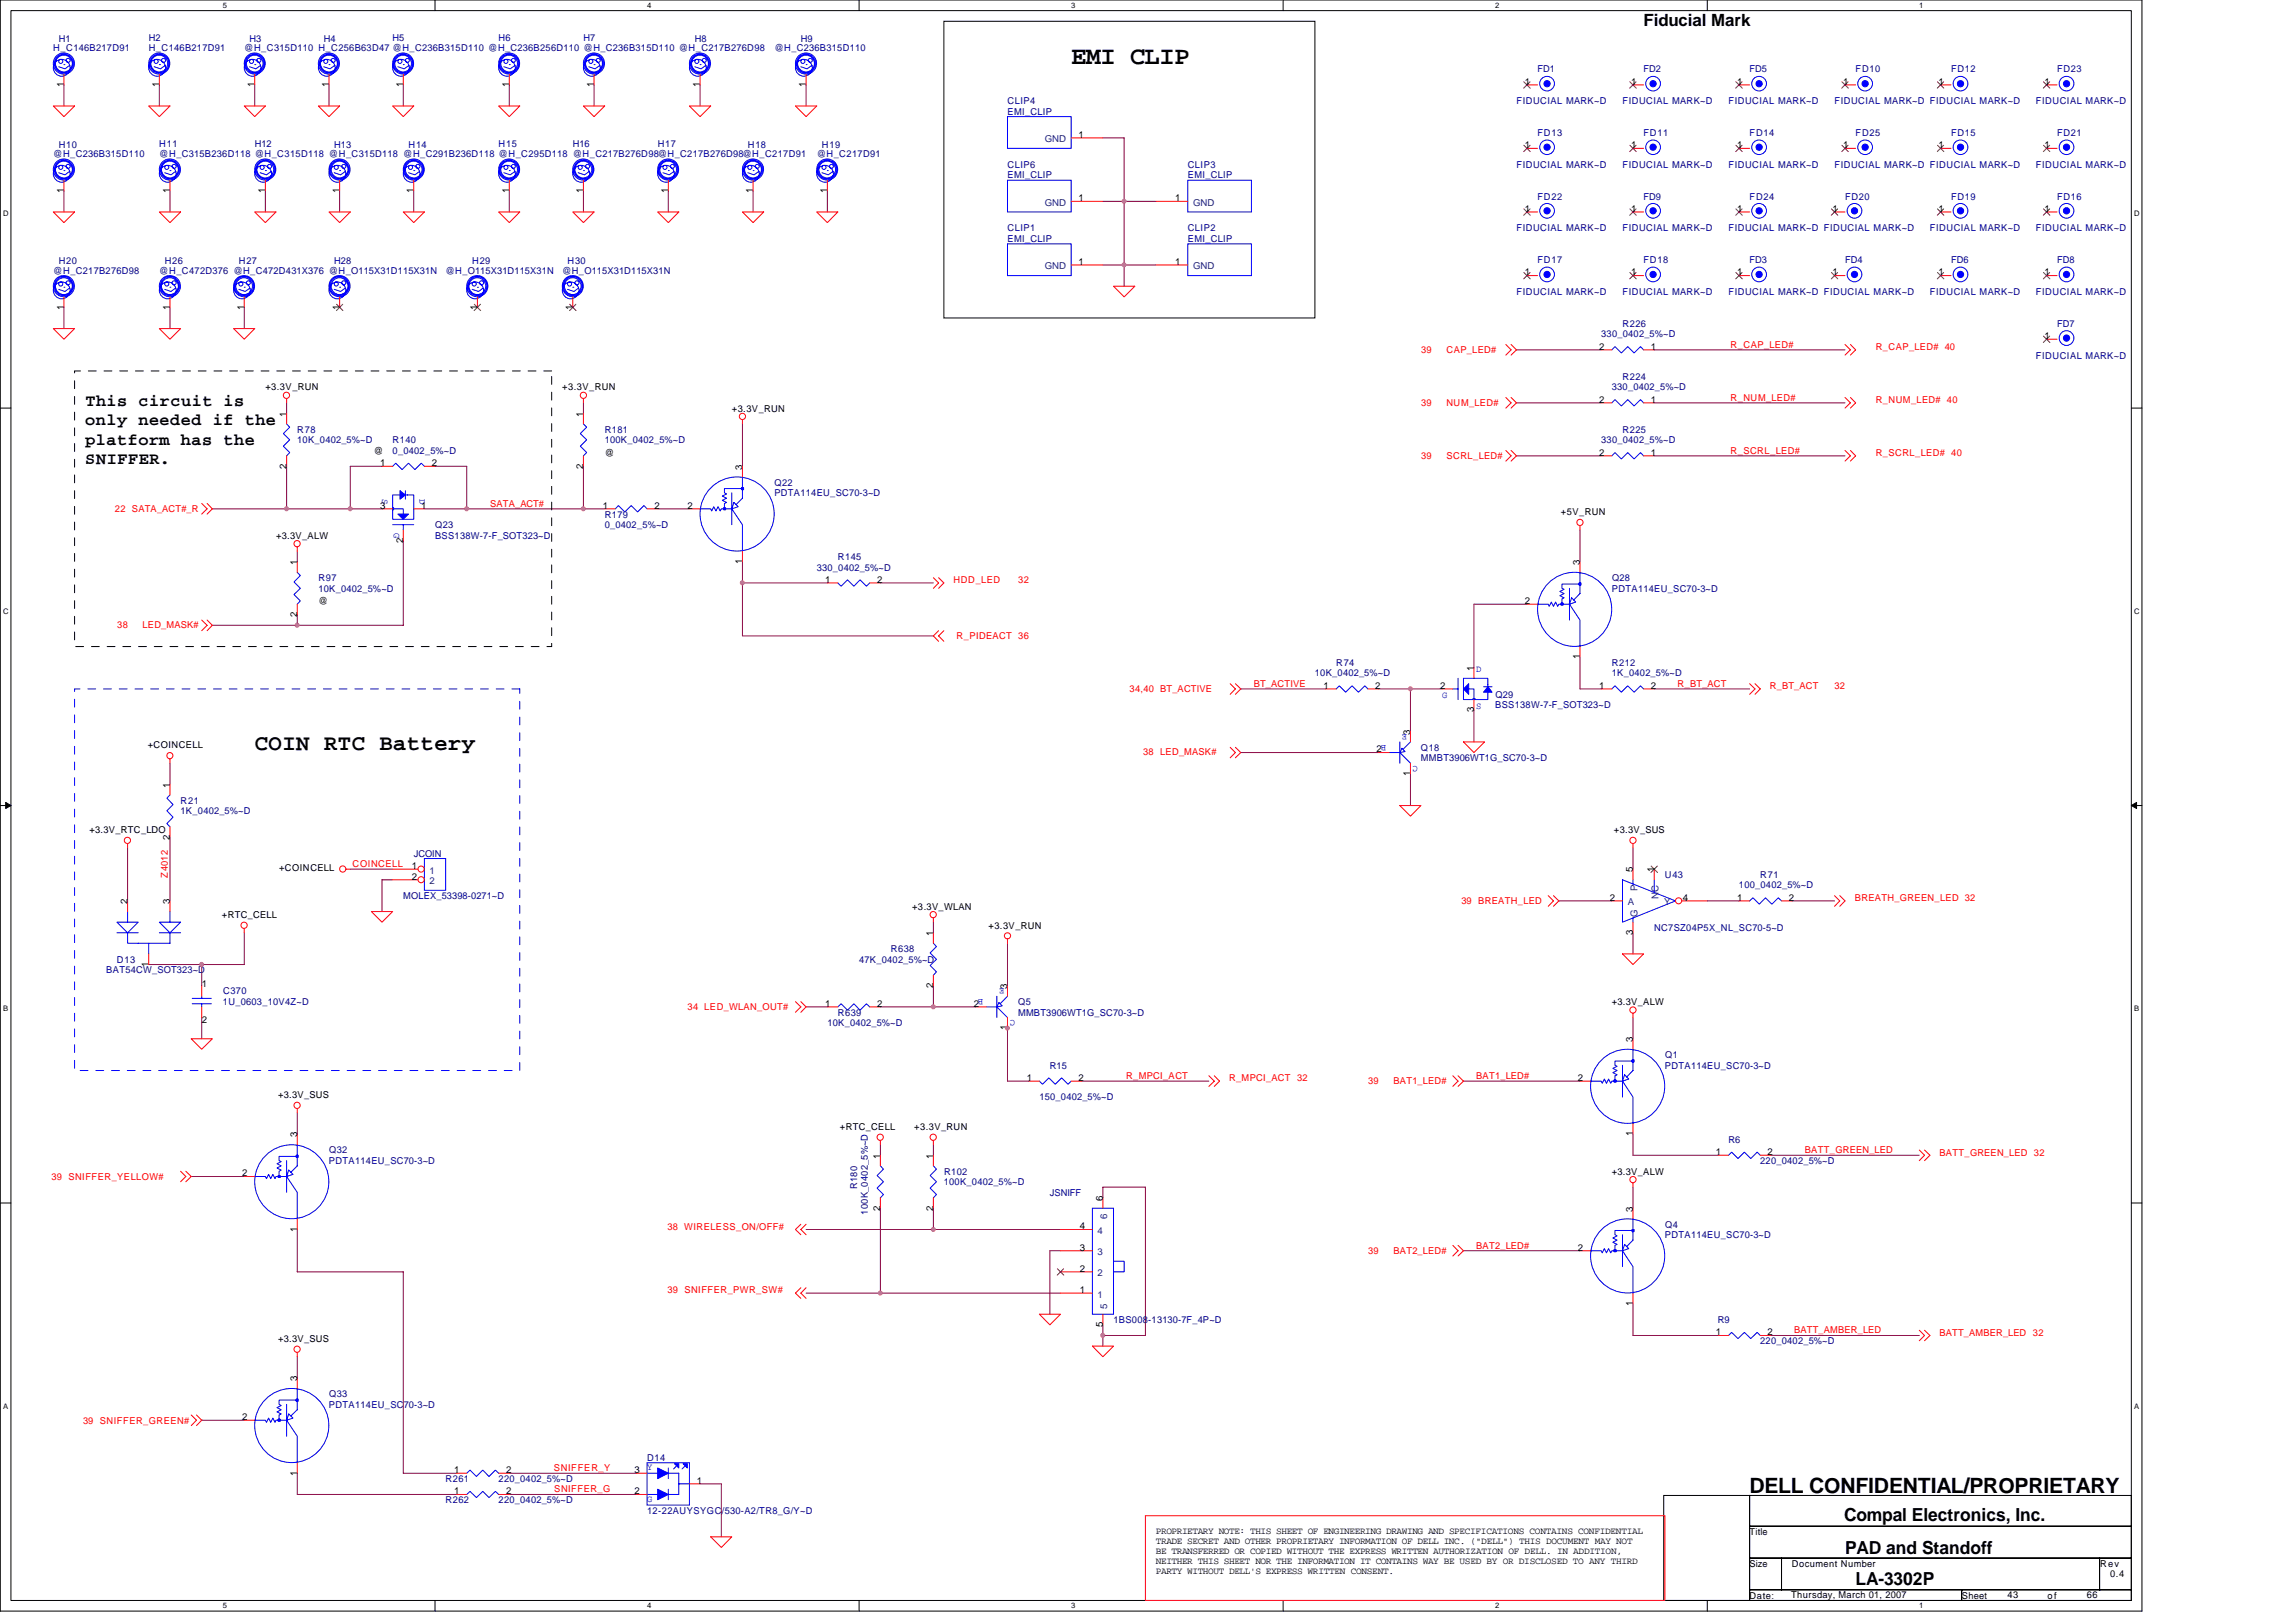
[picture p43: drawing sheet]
<svg xmlns="http://www.w3.org/2000/svg" width="297mm" height="210mm" viewBox="0 0 297 210" stroke-linecap="round" stroke-linejoin="round" font-family="sans-serif">
<defs><g id="words">
<text font-size="3.3" x="138.6" y="8.2">EMI CLIP</text>
<text font-size="2.9" x="33" y="97">COIN RTC Battery</text>
<text font-size="2.7" x="226.4" y="193.2">DELL CONFIDENTIAL/PROPRIETARY</text>
<g font-size="2.3">
<text x="238.6" y="196.8">Compal Electronics, Inc.</text>
<text x="238.7" y="201">PAD and Standoff</text>
<text x="240.1" y="205.2">LA-3302P</text>
</g>
<g font-size="2.2">
<text x="212.6" y="3.4">Fiducial Mark</text>
<text x="11" y="52.6">This circuit is</text>
<text x="11" y="55.1">only needed if the</text>
<text x="11" y="57.5">platform has the</text>
<text x="11" y="60">SNIFFER.</text>
</g>
<g font-size="1.2" fill="#000080">
<text x="7.6" y="5.4">H1</text>
<text x="19.2" y="5.2">H2</text>
<text x="32.3" y="5.4">H3</text>
<text x="41.9" y="5.4">H4</text>
<text x="50.8" y="5.2">H5</text>
<text x="64.5" y="5.2">H6</text>
<text x="75.5" y="5.2">H7</text>
<text x="89.9" y="5.4">H8</text>
<text x="103.6" y="5.4">H9</text>
<text x="6.9" y="6.6">H_C146B217D91</text>
<text x="19.2" y="6.6">H_C146B217D91</text>
<text x="31.6" y="6.6">@H_C315D110 H_C256B63D47 @H_C236B315D110 @H_C236B256D110 @H_C236B315D110 @H_C217B276D98</text>
<text x="100.2" y="6.6">@H_C236B315D110</text>
<text x="198.9" y="9.4">FD1</text>
<text x="212.6" y="9.4">FD2</text>
<text x="226.4" y="9.4">FD5</text>
<text x="240.1" y="9.4">FD10</text>
<text x="252.4" y="9.4">FD12</text>
<text x="266.1" y="9.4">FD23</text>
<text x="130.4" y="13.5">CLIP4</text>
<text x="130.4" y="14.8">EMI_CLIP</text>
<text x="196.2" y="13.5">FIDUCIAL MARK~D</text>
<text x="198.9" y="17.6">FD13</text>
<text x="209.9" y="13.5">FIDUCIAL MARK~D</text>
<text x="212.6" y="17.6">FD11</text>
<text x="223.6" y="13.5">FIDUCIAL MARK~D</text>
<text x="226.4" y="17.6">FD14</text>
<text x="237.3" y="13.5">FIDUCIAL MARK~D FIDUCIAL MARK~D</text>
<text x="240.1" y="17.6">FD25</text>
<text x="252.4" y="17.6">FD15</text>
<text x="263.4" y="13.5">FIDUCIAL MARK~D</text>
<text x="266.1" y="17.6">FD21</text>
<text x="6.9" y="20.3">@H_C236B315D110</text>
<text x="7.6" y="19.1">H10</text>
<text x="20.6" y="19">H11</text>
<text x="20.6" y="20.3">@H_C315B236D118 @H_C315D118 @H_C315D118 @H_C291B236D118 @H_C295D118 @H_C217B276D98@H_C217B276D98@H_C217D91</text>
<text x="33" y="19">H12</text>
<text x="43.2" y="19.1">H13</text>
<text x="52.8" y="19.1">H14</text>
<text x="64.5" y="19">H15</text>
<text x="74.1" y="19">H16</text>
<text x="85.1" y="19">H17</text>
<text x="96.7" y="19.1">H18</text>
<text x="105.7" y="20.3">@H_C217D91</text>
<text x="106.3" y="19.1">H19</text>
<text x="130.4" y="21.7">CLIP6</text>
<text x="130.4" y="23.1">EMI_CLIP</text>
<text x="153.7" y="21.7">CLIP3</text>
<text x="153.7" y="23.1">EMI_CLIP</text>
<text x="196.2" y="21.7">FIDUCIAL MARK~D</text>
<text x="209.9" y="21.7">FIDUCIAL MARK~D</text>
<text x="223.6" y="21.7">FIDUCIAL MARK~D</text>
<text x="237.3" y="21.7">FIDUCIAL MARK~D FIDUCIAL MARK~D</text>
<text x="263.4" y="21.7">FIDUCIAL MARK~D</text>
<text x="130.4" y="29.9">CLIP1</text>
<text x="153.7" y="29.9">CLIP2</text>
<text x="196.2" y="29.9">FIDUCIAL MARK~D</text>
<text x="198.9" y="25.8">FD22</text>
<text x="209.9" y="29.9">FIDUCIAL MARK~D</text>
<text x="212.6" y="25.8">FD9</text>
<text x="223.6" y="29.9">FIDUCIAL MARK~D FIDUCIAL MARK~D</text>
<text x="226.4" y="25.8">FD24</text>
<text x="238.7" y="25.8">FD20</text>
<text x="249.7" y="29.9">FIDUCIAL MARK~D</text>
<text x="252.4" y="25.8">FD19</text>
<text x="263.4" y="29.9">FIDUCIAL MARK~D</text>
<text x="266.1" y="25.8">FD16</text>
<text x="6.9" y="35.4">@H_C217B276D98</text>
<text x="7.6" y="34.2">H20</text>
<text x="20.6" y="35.4">@H_C472D376 @H_C472D431X376 @H_O115X31D115X31N</text>
<text x="21.3" y="34.2">H26</text>
<text x="30.9" y="34.2">H27</text>
<text x="43.2" y="34.2">H28</text>
<text x="57.7" y="35.4">@H_O115X31D115X31N</text>
<text x="61.1" y="34.2">H29</text>
<text x="72.7" y="35.4">@H_O115X31D115X31N</text>
<text x="73.4" y="34.2">H30</text>
<text x="130.4" y="31.3">EMI_CLIP</text>
<text x="153.7" y="31.3">EMI_CLIP</text>
<text x="198.9" y="34">FD17</text>
<text x="212.6" y="34">FD18</text>
<text x="226.4" y="34">FD3</text>
<text x="238.7" y="34">FD4</text>
<text x="252.4" y="34">FD6</text>
<text x="266.1" y="34">FD8</text>
<text x="196.2" y="38.2">FIDUCIAL MARK~D</text>
<text x="209.9" y="38.2">FIDUCIAL MARK~D</text>
<text x="223.6" y="38.2">FIDUCIAL MARK~D FIDUCIAL MARK~D</text>
<text x="249.7" y="38.2">FIDUCIAL MARK~D</text>
<text x="263.4" y="38.2">FIDUCIAL MARK~D</text>
<text x="207.2" y="43.6">330_0402_5%~D</text>
<text x="209.9" y="42.3">R226</text>
<text x="263.4" y="46.4">FIDUCIAL MARK~D</text>
<text x="266.1" y="42.3">FD7</text>
<text x="208.5" y="50.5">330_0402_5%~D</text>
<text x="209.9" y="49.1">R224</text>
<text x="38.5" y="56">R78</text>
<text x="38.5" y="57.4">10K_0402_5%~D</text>
<text x="50.8" y="57.4">R140</text>
<text x="50.8" y="58.7">0_0402_5%~D</text>
<text x="78.2" y="56">R181</text>
<text x="78.2" y="57.4">100K_0402_5%~D</text>
<text x="207.2" y="57.4">330_0402_5%~D</text>
<text x="209.9" y="56">R225</text>
<text x="100.2" y="64.2">PDTA114EU_SC70-3~D</text>
<text x="100.2" y="62.8">Q22</text>
<text x="56.3" y="69.7">BSS138W-7-F_SOT323~D</text>
<text x="56.3" y="68.3">Q23</text>
<text x="78.2" y="67">R179</text>
<text x="78.2" y="68.3">0_0402_5%~D</text>
<text x="41.2" y="75.2">R97</text>
<text x="41.2" y="76.6">10K_0402_5%~D</text>
<text x="105.7" y="73.8">330_0402_5%~D</text>
<text x="108.4" y="72.5">R145</text>
<text x="208.5" y="76.6">PDTA114EU_SC70-3~D</text>
<text x="208.6" y="75.2">Q28</text>
<text x="170.1" y="87.5">10K_0402_5%~D</text>
<text x="172.9" y="86.2">R74</text>
<text x="208.5" y="86.2">R212</text>
<text x="208.5" y="87.5">1K_0402_5%~D</text>
<text x="193.4" y="91.7">BSS138W-7-F_SOT323~D</text>
<text x="193.5" y="90.3">Q29</text>
<text x="183.8" y="97.1">Q18</text>
<text x="183.8" y="98.5">MMBT3906WT1G_SC70-3~D</text>
<text x="23.4" y="104">R21</text>
<text x="23.4" y="105.4">1K_0402_5%~D</text>
<text x="53.5" y="110.8">JCOIN</text>
<text x="215.4" y="113.6">U43</text>
<text x="227.7" y="113.6">R71</text>
<text x="52.2" y="116.3">MOLEX_53398-0271~D</text>
<text x="225" y="115">100_0402_5%~D</text>
<text x="13.8" y="125.9">BAT54CW_SOT323~D</text>
<text x="15.1" y="124.6">D13</text>
<text x="111.1" y="124.6">47K_0402_5%~D</text>
<text x="115.3" y="123.2">R638</text>
<text x="214" y="120.5">NC7SZ04P5X_NL_SC70-5~D</text>
<text x="28.8" y="130">1U_0603_10V4Z~D</text>
<text x="28.9" y="128.7">C370</text>
<text x="108.4" y="131.4">R639</text>
<text x="131.7" y="131.4">MMBT3906WT1G_SC70-3~D</text>
<text x="131.7" y="130">Q5</text>
<text x="107" y="132.8">10K_0402_5%~D</text>
<text x="215.4" y="136.9">Q1</text>
<text x="134.5" y="142.4">150_0402_5%~D</text>
<text x="135.8" y="138.3">R15</text>
<text x="215.4" y="138.3">PDTA114EU_SC70-3~D</text>
<text x="42.6" y="149.3">Q32</text>
<text x="223.6" y="147.9">R6</text>
<text x="42.6" y="150.6">PDTA114EU_SC70-3~D</text>
<text x="110.9" y="153.9" transform="rotate(-90 110.9 153.9)">R180</text>
<text x="122.1" y="153.4">100K_0402_5%~D</text>
<text x="122.1" y="152">R102</text>
<text x="135.8" y="154.7">JSNIFF</text>
<text x="227.7" y="150.6">220_0402_5%~D</text>
<text x="112.3" y="157.2" transform="rotate(-90 112.3 157.2)">100K_0402_5%~D</text>
<text x="215.4" y="160.2">PDTA114EU_SC70-3~D</text>
<text x="215.4" y="158.9">Q4</text>
<text x="144.1" y="171.2">1BS008-13130-7F_4P~D</text>
<text x="222.2" y="171.2">R9</text>
<text x="227.7" y="173.9">220_0402_5%~D</text>
<text x="42.6" y="182.2">PDTA114EU_SC70-3~D</text>
<text x="42.6" y="180.8">Q33</text>
<text x="57.7" y="191.8">R261</text>
<text x="64.5" y="191.8">220_0402_5%~D</text>
<text x="83.7" y="189">D14</text>
<text x="57.7" y="194.5">R262</text>
<text x="64.5" y="194.5">220_0402_5%~D</text>
<text x="83.7" y="195.9">12-22AUYSYGC/530-A2/TR8_G/Y~D</text>
</g>
<g font-size="1.2">
<text x="8.3" y="11.3" transform="rotate(-90 8.3 11.3)">1</text>
<text x="20.6" y="11.3" transform="rotate(-90 20.6 11.3)">1</text>
<text x="32.9" y="11.3" transform="rotate(-90 32.9 11.3)">1</text>
<text x="42.5" y="11.3" transform="rotate(-90 42.5 11.3)">1</text>
<text x="52.2" y="11.3" transform="rotate(-90 52.2 11.3)">1</text>
<text x="65.9" y="11.3" transform="rotate(-90 65.9 11.3)">1</text>
<text x="76.8" y="11.3" transform="rotate(-90 76.8 11.3)">1</text>
<text x="90.5" y="11.3" transform="rotate(-90 90.5 11.3)">1</text>
<text x="104.3" y="11.3" transform="rotate(-90 104.3 11.3)">1</text>
<text x="197.3" y="11">1</text>
<text x="211" y="11">1</text>
<text x="224.7" y="11">1</text>
<text x="238.4" y="11">1</text>
<text x="250.8" y="11">1</text>
<text x="264.5" y="11">1</text>
<text x="139.5" y="17.8">1</text>
<text x="197.3" y="19.2">1</text>
<text x="211" y="19.2">1</text>
<text x="224.7" y="19.2">1</text>
<text x="238.4" y="19.2">1</text>
<text x="250.8" y="19.2">1</text>
<text x="264.5" y="19.2">1</text>
<text x="8.3" y="25" transform="rotate(-90 8.3 25)">1</text>
<text x="22" y="25" transform="rotate(-90 22 25)">1</text>
<text x="34.3" y="25" transform="rotate(-90 34.3 25)">1</text>
<text x="43.9" y="25" transform="rotate(-90 43.9 25)">1</text>
<text x="53.5" y="25" transform="rotate(-90 53.5 25)">1</text>
<text x="65.9" y="25" transform="rotate(-90 65.9 25)">1</text>
<text x="75.5" y="25" transform="rotate(-90 75.5 25)">1</text>
<text x="86.4" y="25" transform="rotate(-90 86.4 25)">1</text>
<text x="97.4" y="25" transform="rotate(-90 97.4 25)">1</text>
<text x="107" y="25" transform="rotate(-90 107 25)">1</text>
<text x="139.5" y="26">1</text>
<text x="152" y="26">1</text>
<text x="197.3" y="27.4">1</text>
<text x="211" y="27.4">1</text>
<text x="224.7" y="27.4">1</text>
<text x="237.1" y="27.4">1</text>
<text x="250.8" y="27.4">1</text>
<text x="264.5" y="27.4">1</text>
<text x="139.5" y="34.3">1</text>
<text x="152" y="34.3">1</text>
<text x="197.3" y="35.6">1</text>
<text x="211" y="35.6">1</text>
<text x="224.7" y="35.6">1</text>
<text x="237.1" y="35.6">1</text>
<text x="250.8" y="35.6">1</text>
<text x="264.5" y="35.6">1</text>
<text x="8.3" y="40.1" transform="rotate(-90 8.3 40.1)">1</text>
<text x="22" y="40.1" transform="rotate(-90 22 40.1)">1</text>
<text x="31.6" y="40.1" transform="rotate(-90 31.6 40.1)">1</text>
<text x="43.9" y="40.1" transform="rotate(-90 43.9 40.1)">1</text>
<text x="61.7" y="40.1" transform="rotate(-90 61.7 40.1)">1</text>
<text x="74.1" y="40.1" transform="rotate(-90 74.1 40.1)">1</text>
<text x="206.9" y="45.3">2</text>
<text x="213.6" y="45.3">1</text>
<text x="264.5" y="43.9">1</text>
<text x="34.3" y="50.5">+3.3V_RUN</text>
<text x="37.1" y="53.9" transform="rotate(-90 37.1 53.9)">1</text>
<text x="72.7" y="50.5">+3.3V_RUN</text>
<text x="75.5" y="53.9" transform="rotate(-90 75.5 53.9)">1</text>
<text x="94.7" y="53.3">+3.3V_RUN</text>
<text x="206.9" y="52.1">2</text>
<text x="213.6" y="52.1">1</text>
<text x="48.4" y="58.7">@</text>
<text x="78.2" y="59">@</text>
<text x="206.9" y="59">2</text>
<text x="213.6" y="59">1</text>
<text x="37.1" y="60.6" transform="rotate(-90 37.1 60.6)">2</text>
<text x="49.2" y="60.3">1</text>
<text x="49.2" y="65.8">3</text>
<text x="54.5" y="65.8">1</text>
<text x="55.9" y="60.3">2</text>
<text x="75.5" y="60.6" transform="rotate(-90 75.5 60.6)">2</text>
<text x="78" y="65.8">1</text>
<text x="84.7" y="65.8">2</text>
<text x="88.9" y="65.8">2</text>
<text x="96" y="60.8" transform="rotate(-90 96 60.8)">3</text>
<text x="35.7" y="69.7">+3.3V_ALW</text>
<text x="52.2" y="70.2" transform="rotate(-90 52.2 70.2)">2</text>
<text x="201.9" y="66.7">+5V_RUN</text>
<text x="38.4" y="73.1" transform="rotate(-90 38.4 73.1)">1</text>
<text x="96" y="73" transform="rotate(-90 96 73)">1</text>
<text x="106.8" y="75.4">1</text>
<text x="113.5" y="75.4">2</text>
<text x="204.4" y="73.1" transform="rotate(-90 204.4 73.1)">3</text>
<text x="38.4" y="79.8" transform="rotate(-90 38.4 79.8)">2</text>
<text x="41.2" y="78.2">@</text>
<text x="197.3" y="78.2">2</text>
<text x="171.2" y="89.1">1</text>
<text x="177.9" y="89.1">2</text>
<text x="186.3" y="89.1">2</text>
<text x="190.7" y="86.8" transform="rotate(-90 190.7 86.8)">1</text>
<text x="204.4" y="85.3" transform="rotate(-90 204.4 85.3)">1</text>
<text x="206.9" y="89.1">1</text>
<text x="213.6" y="89.1">2</text>
<text x="182.5" y="95.1" transform="rotate(-90 182.5 95.1)">3</text>
<text x="190.7" y="92.2" transform="rotate(-90 190.7 92.2)">3</text>
<text x="19.1" y="96.9">+COINCELL</text>
<text x="22" y="101.9" transform="rotate(-90 22 101.9)">1</text>
<text x="178.1" y="97.4">2</text>
<text x="182.5" y="100.4" transform="rotate(-90 182.5 100.4)">1</text>
<text x="11.6" y="107.8">+3.3V_RTC_LDO</text>
<text x="208.8" y="107.8">+3.3V_SUS</text>
<text x="22" y="108.6" transform="rotate(-90 22 108.6)">2</text>
<text x="36.1" y="112.8">+COINCELL</text>
<text x="53.3" y="112.5">1</text>
<text x="53.3" y="113.8">2</text>
<text x="211.2" y="112.9" transform="rotate(-90 211.2 112.9)">5</text>
<text x="214" y="112.9" transform="rotate(-90 214 112.9)">1</text>
<text x="16.5" y="117" transform="rotate(-90 16.5 117)">2</text>
<text x="22" y="117" transform="rotate(-90 22 117)">3</text>
<text x="28.7" y="118.8">+RTC_CELL</text>
<text x="118" y="117.7">+3.3V_WLAN</text>
<text x="208.3" y="116.6">2</text>
<text x="217.7" y="116.6">4</text>
<text x="224.7" y="116.6">1</text>
<text x="231.4" y="116.6">2</text>
<text x="19.2" y="125.1" transform="rotate(-90 19.2 125.1)">1</text>
<text x="120.7" y="121.1" transform="rotate(-90 120.7 121.1)">1</text>
<text x="127.9" y="120.2">+3.3V_RUN</text>
<text x="211.2" y="121" transform="rotate(-90 211.2 121)">3</text>
<text x="26.1" y="127.7">1</text>
<text x="106.8" y="130.3">1</text>
<text x="113.5" y="130.3">2</text>
<text x="120.7" y="127.8" transform="rotate(-90 120.7 127.8)">2</text>
<text x="126" y="130.3">2</text>
<text x="130.3" y="128" transform="rotate(-90 130.3 128)">3</text>
<text x="208.5" y="130">+3.3V_ALW</text>
<text x="26.1" y="132.4">2</text>
<text x="130.3" y="133.3" transform="rotate(-90 130.3 133.3)">1</text>
<text x="211.2" y="134.8" transform="rotate(-90 211.2 134.8)">3</text>
<text x="36" y="142.1">+3.3V_SUS</text>
<text x="132.8" y="139.9">1</text>
<text x="139.5" y="139.9">2</text>
<text x="204.1" y="139.9">2</text>
<text x="38.4" y="147.2" transform="rotate(-90 38.4 147.2)">3</text>
<text x="108.7" y="146.2">+RTC_CELL</text>
<text x="113.9" y="149.9" transform="rotate(-90 113.9 149.9)">1</text>
<text x="118.3" y="146.2">+3.3V_RUN</text>
<text x="120.7" y="149.9" transform="rotate(-90 120.7 149.9)">1</text>
<text x="211.2" y="147" transform="rotate(-90 211.2 147)">1</text>
<text x="222" y="149.5">1</text>
<text x="228.7" y="149.5">2</text>
<text x="31.3" y="152.2">2</text>
<text x="142.7" y="155.4" transform="rotate(-90 142.7 155.4)">6</text>
<text x="208.5" y="152">+3.3V_ALW</text>
<text x="38.4" y="159.4" transform="rotate(-90 38.4 159.4)">1</text>
<text x="113.9" y="156.7" transform="rotate(-90 113.9 156.7)">2</text>
<text x="120.7" y="156.7" transform="rotate(-90 120.7 156.7)">2</text>
<text x="139.7" y="161.8">3</text>
<text x="139.7" y="159.1">4</text>
<text x="204.1" y="161.8">2</text>
<text x="211.2" y="156.8" transform="rotate(-90 211.2 156.8)">3</text>
<text x="139.7" y="167.3">1</text>
<text x="139.7" y="164.6">2</text>
<text x="36" y="173.7">+3.3V_SUS</text>
<text x="142.7" y="171.7" transform="rotate(-90 142.7 171.7)">5</text>
<text x="211.2" y="169" transform="rotate(-90 211.2 169)">1</text>
<text x="222" y="172.8">1</text>
<text x="228.7" y="172.8">2</text>
<text x="38.4" y="178.7" transform="rotate(-90 38.4 178.7)">3</text>
<text x="31.3" y="183.8">2</text>
<text x="38.4" y="190.9" transform="rotate(-90 38.4 190.9)">1</text>
<text x="58.8" y="190.6">1</text>
<text x="65.5" y="190.6">2</text>
<text x="82.1" y="190.6">3</text>
<text x="58.8" y="193.4">1</text>
<text x="65.5" y="193.4">2</text>
<text x="82.1" y="193.4">2</text>
<text x="90.1" y="192">1</text>
<text x="149.5" y="198.5">PROPRIETARY NOTE: THIS SHEET OF ENGINEERING DRAWING AND SPECIFICATIONS CONTAINS CONFIDENTIAL</text>
<text x="149.5" y="199.8">TRADE SECRET AND OTHER PROPRIETARY INFORMATION OF DELL INC. (&quot;DELL&quot;) THIS DOCUMENT MAY NOT</text>
<text x="149.5" y="201.1">BE TRANSFERRED OR COPIED WITHOUT THE EXPRESS WRITTEN AUTHORIZATION OF DELL. IN ADDITION,</text>
<text x="149.5" y="202.4">NEITHER THIS SHEET NOR THE INFORMATION IT CONTAINS WAY BE USED BY OR DISCLOSED TO ANY THIRD</text>
<text x="149.5" y="203.7">PARTY WITHOUT DELL'S EXPRESS WRITTEN CONSENT.</text>
<text x="226.4" y="198.6">Title</text>
<text x="226.4" y="202.8">Size</text>
<text x="231.8" y="202.8">Document Number</text>
<text x="271.7" y="202.8">Rev</text>
<text x="226.4" y="206.9">Date:</text>
<text x="231.7" y="206.7">Thursday, March 01, 2007</text>
<text x="253.8" y="206.9">Sheet</text>
<text x="259.7" y="206.7">43</text>
<text x="264.9" y="206.9">o f</text>
<text x="270" y="206.7">66</text>
<text x="273" y="204.1">0.4</text>
</g>
<g font-size="1.2" fill="#004080">
<text x="135.2" y="18.4">GND</text>
<text x="135.2" y="26.6">GND</text>
<text x="154.3" y="26.6">GND</text>
<text x="135.2" y="34.9">GND</text>
<text x="154.3" y="34.9">GND</text>
<text x="55.6" y="113.1">1</text>
<text x="55.6" y="114.4">2</text>
<text x="210.6" y="117.2">A</text>
<text x="211.8" y="118.7" transform="rotate(-90 211.8 118.7)">G</text>
<text x="211.8" y="115.4" transform="rotate(-90 211.8 115.4)">P</text>
<text x="214.6" y="116.4" transform="rotate(-90 214.6 116.4)">NC</text>
<text x="215.3" y="117.2">Y</text>
<text x="142" y="159.7">4</text>
<text x="143.3" y="157.7" transform="rotate(-90 143.3 157.7)">6</text>
<text x="142" y="167.9">1</text>
<text x="142" y="165.2">2</text>
<text x="142" y="162.4">3</text>
<text x="143.3" y="169.4" transform="rotate(-90 143.3 169.4)">5</text>
</g>
<g font-size="1.2" fill="#f00">
<text x="183.9" y="45.7">39</text>
<text x="187.1" y="45.7">CAP_LED#</text>
<text x="223.9" y="45">R_CAP_LED#</text>
<text x="242.7" y="45.3">R_CAP_LED# 40</text>
<text x="183.9" y="52.6">39</text>
<text x="187.1" y="52.6">NUM_LED#</text>
<text x="223.9" y="51.9">R_NUM_LED#</text>
<text x="242.7" y="52.2">R_NUM_LED# 40</text>
<text x="183.9" y="59.4">39</text>
<text x="187.1" y="59.4">SCRL_LED#</text>
<text x="223.9" y="58.7">R_SCRL_LED#</text>
<text x="242.7" y="59">R_SCRL_LED# 40</text>
<text x="63.4" y="65.6">SATA_ACT#</text>
<text x="14.9" y="66.3">22 SATA_ACT#_R</text>
<text x="123.4" y="75.5">HDD_LED</text>
<text x="131.7" y="75.5">32</text>
<text x="15.2" y="81.2">38</text>
<text x="18.4" y="81.2">LED_MASK#</text>
<text x="123.8" y="82.7">R_PIDEACT 36</text>
<text x="146.1" y="89.6">34,40 BT_ACTIVE</text>
<text x="162.2" y="88.9">BT_ACTIVE</text>
<text x="217" y="88.9">R_BT_ACT</text>
<text x="229" y="89.2">R_BT_ACT</text>
<text x="237.3" y="89.2">32</text>
<text x="147.9" y="97.7">38 LED_MASK#</text>
<text x="21.7" y="113.6" transform="rotate(-90 21.7 113.6)">Z4012</text>
<text x="45.6" y="112.2">COINCELL</text>
<text x="189.1" y="117">39 BREATH_LED</text>
<text x="240" y="116.6">BREATH_GREEN_LED 32</text>
<text x="88.9" y="130.7">34 LED_WLAN_OUT#</text>
<text x="145.7" y="139.6">R_MPCI_ACT</text>
<text x="159" y="139.9">R_MPCI_ACT 32</text>
<text x="177" y="140.3">39</text>
<text x="180.3" y="140.3">BAT1_LED#</text>
<text x="191" y="139.6">BAT1_LED#</text>
<text x="233.5" y="149.2">BATT_GREEN_LED</text>
<text x="250.9" y="149.5">BATT_GREEN_LED 32</text>
<text x="6.6" y="152.7">39 SNIFFER_YELLOW#</text>
<text x="86.3" y="159.1">38 WIRELESS_ON/OFF#</text>
<text x="191" y="161.6">BAT2_LED#</text>
<text x="86.3" y="167.4">39 SNIFFER_PWR_SW#</text>
<text x="177" y="162.3">39</text>
<text x="180.3" y="162.3">BAT2_LED#</text>
<text x="232.1" y="172.6">BATT_AMBER_LED</text>
<text x="250.9" y="172.8">BATT_AMBER_LED 32</text>
<text x="10.7" y="184.2">39 SNIFFER_GREEN#</text>
<text x="71.6" y="190.4">SNIFFER_Y</text>
<text x="71.7" y="193.1">SNIFFER_G</text>
</g>
<g font-size="1.2" fill="#00f">
<text x="49.5" y="64.6" transform="rotate(90 49.5 64.6)">S</text>
<text x="54.3" y="64.6" transform="rotate(90 54.3 64.6)">D</text>
<text x="51" y="69" transform="rotate(90 51 69)">G</text>
<text x="191" y="87">D</text>
<text x="182.1" y="95" transform="rotate(180 182.1 95)">E</text>
<text x="186.6" y="90.3">G</text>
<text x="191" y="91.8">S</text>
<text x="179.3" y="96.4" transform="rotate(180 179.3 96.4)">B</text>
<text x="183.4" y="99.1" transform="rotate(180 183.4 99.1)">C</text>
<text x="127.2" y="129.3" transform="rotate(180 127.2 129.3)">B</text>
<text x="129.9" y="127.9" transform="rotate(180 129.9 127.9)">E</text>
<text x="131.3" y="132" transform="rotate(180 131.3 132)">C</text>
<text x="83.7" y="190.3">Y</text>
<text x="83.7" y="194.4">G</text>
</g>
<g font-size="1">
<text x="28.8" y="1">5</text>
<text x="83.7" y="1">4</text>
<text x="138.6" y="1">3</text>
<text x="193.4" y="1">2</text>
<text x="248.3" y="1">1</text>
<text x=".4" y="28">D</text>
<text x="276.1" y="28">D</text>
<text x=".4" y="79.4">C</text>
<text x="276.1" y="79.4">C</text>
<text x=".4" y="130.9">B</text>
<text x="276.1" y="130.9">B</text>
<text x=".4" y="182.3">A</text>
<text x="276.1" y="182.3">A</text>
<text x="28.8" y="208.2">5</text>
<text x="83.7" y="208.2">4</text>
<text x="138.6" y="208.2">3</text>
<text x="193.4" y="208.2">2</text>
<text x="248.3" y="208.2">1</text>
</g>
</g></defs>
<path d="M0 0h277.1v208.5h-277.1zM1.4 1.4h274.3v205.7h-274.3z" fill="none" stroke="#000" stroke-width=".13"/>
<g fill="#fff">
<path d="M28.8 .1h.6v1.1h-.6z"/>
<path d="M28.8 207.3h.6v1.1h-.6z"/>
</g>
<path d="M56.3 0v1.4M56.3 207.1v1.4" fill="none" stroke="#000" stroke-width=".13"/>
<g fill="#fff">
<path d="M83.7 .1h.6v1.1h-.6z"/>
<path d="M83.7 207.3h.6v1.1h-.6z"/>
</g>
<path d="M111.1 0v1.4M111.1 207.1v1.4" fill="none" stroke="#000" stroke-width=".13"/>
<g fill="#fff">
<path d="M138.6 .1h.5v1.1h-.5z"/>
<path d="M138.6 207.3h.5v1.1h-.5z"/>
</g>
<path d="M166 0v1.4M166 207.1v1.4" fill="none" stroke="#000" stroke-width=".13"/>
<g fill="#fff">
<path d="M193.4 .1h.6v1.1h-.6z"/>
<path d="M193.4 207.3h.6v1.1h-.6z"/>
</g>
<path d="M220.9 0v1.4M220.9 207.1v1.4" fill="none" stroke="#000" stroke-width=".13"/>
<g fill="#fff">
<path d="M248.3 .1h.6v1.1h-.6z"/>
<path d="M248.3 207.3h.6v1.1h-.6z"/>
<path d="M.4 27.1h.7v1.1h-.7z"/>
<path d="M276.1 27.1h.7v1.1h-.7z"/>
<path d="M.4 78.5h.7v1.1h-.7z"/>
<path d="M276.1 78.5h.7v1.1h-.7z"/>
</g>
<path d="M0 52.8h1.4M275.7 52.8h1.4" fill="none" stroke="#000" stroke-width=".13"/>
<g fill="#fff">
<path d="M.4 130h.7v1.1h-.7z"/>
<path d="M276.1 130h.7v1.1h-.7z"/>
</g>
<path d="M0 104.2h1.4M275.7 104.2h1.4" fill="none" stroke="#000" stroke-width=".13"/>
<path d="M.7 103.8l.7 .4-.7 .4zM275.7 104.2l.7-.4v.8z" fill="#000" stroke="#000" stroke-width=".13"/>
<g fill="#fff">
<path d="M.4 181.4h.7v1.1h-.7z"/>
<path d="M276.1 181.4h.7v1.1h-.7z"/>
</g>
<path d="M122.1 2.8h48v38.3h-48zM0 155.7h1.4M275.7 155.7h1.4M215.2 193.5h11.2v13.6h-11.2zM226.4 193.5h49.3v4h-49.3zM226.4 197.5h49.3v4.1h-49.3zM226.4 201.6h4.1v4.1h-4.1zM226.4 205.7h27.4v1.4h-27.4zM230.5 201.6h41.1v4.1h-41.1zM253.8 205.7h21.9v1.4h-21.9zM271.6 201.6h4.1v4.1h-4.1z" fill="none" stroke="#000" stroke-width=".13"/>
<g fill="none" stroke="#800040" stroke-width=".13">
<path d="M8.3 11v2.7M20.6 11v2.7M33 11v2.7M42.6 11v2.7M52.2 11v2.7M65.9 11v2.7M76.9 11v2.7M90.6 11v2.7M104.3 11v2.7M142.7 17.8h2.7v19.2M8.3 24.7v2.7M8.3 39.8v2.7"/>
<path d="M22 24.7v2.7M22 39.8v2.7M31.6 39.8v2.7M34.3 24.7v2.7M43.9 24.7v2.7M53.5 24.7v2.7M65.9 24.7v2.7M75.5 24.7v2.7M86.5 24.7v2.7M97.4 24.7v2.7M107 24.7v2.7M142.7 26.1h6.8"/>
<path d="M142.7 34.3h6.8M37.1 52.1v1.4M75.5 52.1v1.4M96.1 54.9v5.4M196.2 45.3h11M196.2 52.1h11M196.2 59h11M214 45.3h24.7M214 52.1h24.7M214 59h24.7M37.1 60.3v5.5h-9.6M37.1 65.8h12.3"/>
<path d="M38.5 71.3v1.4M49.4 60.3h-4.1v5.5M52.2 70v10.9h-13.7v-1.3M54.9 65.8h23.3M56.3 60.3h4.1v5.5M75.5 60.3v5.5M85.1 65.8h4.1M96.1 72.7v9.6h24.7M96.1 75.4h10.9M113.9 75.4h6.9M197.5 78.2h-6.8v8.2M204.4 68.6v4.1"/>
<path d="M22 98.8v2.7M27.5 80.9h11M160.5 89.2h11M160.5 97.4h17.8M178.3 89.2h8.3M182.5 89.2v5.4M190.7 91.9v4.1M204.4 85v4.2h2.8M214 89.2h12.4M16.5 109.7v6.9M22 108.4v8.2M45.3 112.5h5.5"/>
<path d="M50.8 113.9h-1.4v4.1M120.8 119.3v1.4M182.5 100.1v4.1M201.7 116.6h6.8M211.3 109.7v2.8M220.9 116.6h4.1M231.8 116.6h5.5M26.1 124.8v2.8M26.1 131.7v2.7M31.6 120.7v4.1h-12.4M104.3 130.3h2.7M113.9 130.3h12.3"/>
<path d="M120.8 127.6v2.7M130.3 133.1v6.8h2.8M130.3 122.1v5.5M140 139.9h16.4M189.3 139.9h15.1M211.3 120.7v2.7M211.3 131.7v2.7M24.7 152.3h6.9M38.5 159.1v5.5h13.7v26h6.8M38.5 144v2.8M104.3 159.1h32.9M113.9 148.1v1.4"/>
<path d="M113.9 156.4v10.9M120.8 148.1v1.4M120.8 156.4v2.7M142.7 155v-1.4h5.5v19.2h-5.5v-1.4M211.3 146.8v2.7h10.9M211.3 153.6v2.8M229.1 149.5h19.2M38.5 175.6v2.7M104.3 167.3h32.9M137.2 161.9h-1.4v8.2M142.7 172.8v1.4M189.3 161.9h15.1"/>
<path d="M211.3 168.7v4.1h10.9M229.1 172.8h19.2M26.1 183.8h5.5M38.5 190.6v2.8h20.5M65.9 193.4h16.4M65.9 190.6h16.4M90.6 192h2.7v6.9"/>
</g>
<g fill="none" stroke="#f00" stroke-width=".13">
<path d="M6.9 13.7h2.7l-1.3 1.4zM19.2 13.7h2.8l-1.4 1.4zM31.6 13.7h2.7l-1.3 1.4zM41.2 13.7h2.7l-1.3 1.4zM50.8 13.7h2.7l-1.3 1.4zM52.2 9.6v1.4M64.5 13.7h2.7l-1.3 1.4zM75.5 13.7h2.7l-1.3 1.4zM89.2 13.7h2.7l-1.3 1.4zM102.9 13.7h2.8l-1.4 1.4zM211.3 19.2h1.3M225 19.2h1.4"/>
<path d="M6.9 27.4h2.7l-1.3 1.4zM20.6 27.4h2.8l-1.4 1.4zM33 27.4h2.7l-1.4 1.4zM42.6 27.4h2.7l-1.4 1.4zM52.2 27.4h2.7l-1.4 1.4zM64.5 27.4h2.7l-1.3 1.4zM74.1 27.4h2.8l-1.4 1.4zM85.1 27.4h2.7l-1.3 1.4zM96.1 27.4h2.7l-1.4 1.4zM105.7 27.4h2.7l-1.4 1.4zM144.1 37h2.7l-1.4 1.4zM251.1 27.4h1.3"/>
<path d="M6.9 42.5h2.7l-1.3 1.4zM20.6 42.5h2.8l-1.4 1.4zM30.2 42.5h2.8l-1.4 1.4zM37.1 51.6v.5M75.5 51.6v.5M96.1 54.3v.6M194.8 58.3l.7 .7-.7 .7M194.8 44.6l.7 .7-.7 .7M194.8 51.4l.7 .7-.7 .7M195.5 58.3l.7 .7-.7 .7M195.5 44.6l.7 .7-.7 .7M195.5 51.4l.7 .7-.7 .7"/>
<path d="M238.7 58.3l.7 .7-.7 .7M238.7 51.4l.7 .7-.7 .7M238.7 44.6l.7 .7-.7 .7M239.4 58.3l.7 .7-.7 .7M239.4 51.4l.7 .7-.7 .7M239.4 44.6l.7 .7-.7 .7M264.8 43.9h1.3M26.1 65.2l.7 .6-.7 .7M26.8 65.2l.7 .6-.7 .7M38.5 70.8v.5M120.8 74.8l.6 .6-.6 .7M121.4 74.8l.7 .6-.7 .7"/>
<path d="M204.4 68v.6M22 98.2v.6M26.1 80.2l.7 .7-.7 .7M26.8 80.2l.7 .7-.7 .7M121.4 81.6l-.6 .7 .6 .7M122.1 81.6l-.7 .7 .7 .7M159.1 88.5l.7 .7-.7 .7M159.1 96.7l.7 .7-.7 .7M159.8 88.5l.7 .7-.7 .7M159.8 96.7l.7 .7-.7 .7M186.6 89.2h1.4M189.3 96h2.8l-1.4 1.4z"/>
<path d="M190.7 86.4v1.4M190.7 90.5v1.4M226.4 88.5l.7 .7-.7 .7M227.1 88.5l.6 .7-.6 .7M16.5 109.2v.5M44.8 112.5h.5M48 118h2.8l-1.4 1.3zM120.8 118.8v.5M181.1 104.2h2.7l-1.3 1.4zM200.3 115.9l.7 .7-.7 .7M201 115.9l.7 .7-.7 .7M208.5 116.6h1.4"/>
<path d="M211.3 109.2v.5M237.3 115.9l.7 .7-.7 .7M238 115.9l.7 .7-.7 .7M24.7 134.4h2.8l-1.4 1.4zM31.6 120.2v.5M102.9 129.6l.7 .7-.7 .7M103.6 129.6l.7 .7-.7 .7M130.3 121.5v.6M156.4 139.2l.7 .7-.7 .7M157.1 139.2l.7 .7-.7 .7M188 139.2l.6 .7-.6 .7M188.6 139.2l.7 .7-.7 .7"/>
<path d="M209.9 123.4h2.7l-1.3 1.4zM211.3 131.1v.6M23.4 151.6l.6 .7-.6 .6M24 151.6l.7 .7-.7 .6M38.5 143.5v.5M103.6 158.4l-.7 .7 .7 .7M104.3 158.4l-.7 .7 .7 .7M113.9 147.6v.5M120.8 147.6v.5M211.3 153.1v.5M248.3 148.8l.7 .7-.7 .7M249 148.8l.7 .7-.7 .7"/>
<path d="M38.5 175v.6M103.6 166.6l-.7 .7 .7 .7M104.3 166.6l-.7 .7 .7 .7M134.5 170.1h2.7l-1.4 1.3zM141.3 174.2h2.8l-1.4 1.4zM188 161.2l.6 .7-.6 .6M188.6 161.2l.7 .7-.7 .6M248.3 172.1l.7 .7-.7 .7M249 172.1l.7 .7-.7 .7M24.7 183.1l.7 .7-.7 .7M25.4 183.1l.7 .7-.7 .7M91.9 198.9h2.8l-1.4 1.4z"/>
<path d="M148.2 196.2h67.2v10.9h-67.2z"/>
<circle cx="37.1" cy="51.2" r=".4"/>
<circle cx="75.5" cy="51.2" r=".4"/>
<circle cx="96" cy="53.9" r=".4"/>
<circle cx="38.4" cy="70.4" r=".4"/>
<circle cx="204.4" cy="67.6" r=".4"/>
<circle cx="22" cy="97.8" r=".4"/>
<circle cx="16.5" cy="108.8" r=".4"/>
<circle cx="31.6" cy="119.7" r=".4"/>
<circle cx="44.3" cy="112.5" r=".4"/>
<circle cx="120.7" cy="118.4" r=".4"/>
<circle cx="211.3" cy="108.8" r=".4"/>
<circle cx="130.3" cy="121.1" r=".4"/>
<circle cx="211.3" cy="130.7" r=".4"/>
<circle cx="38.4" cy="143" r=".4"/>
<circle cx="113.9" cy="147.2" r=".4"/>
<circle cx="120.7" cy="147.2" r=".4"/>
<circle cx="211.3" cy="152.7" r=".4"/>
<circle cx="38.4" cy="174.6" r=".4"/>
</g>
<path d="M9.6 48h61.8v35.7h-61.8z" fill="none" stroke="#000" stroke-width=".13" stroke-dasharray="1 1 1 1 1 1 1 1"/>
<path d="M9.6 89.2h57.6v49.3h-57.6z" fill="none" stroke="#00f" stroke-width=".13" stroke-dasharray="1 1 1 1 1 1 1 1"/>
<g fill="#00f" stroke="#00f" stroke-width=".13">
<path d="M190 88.5v1.4l-.7-.7z" fill-rule="evenodd"/>
<path d="M192.5 88.9l.5 .7h-1.1z" fill-rule="evenodd"/>
<circle cx="253.6" cy="27.3" r=".4"/>
<circle cx="227.6" cy="19" r=".4"/>
<circle cx="267.4" cy="43.7" r=".4"/>
<circle cx="213.9" cy="19" r=".4"/>
</g>
<g fill="none" stroke="#00f" stroke-width=".13">
<path d="M52.2 8.4h.1M52.8 8.5l-.5 .4-.8-.3M188 89.2h.6M188.6 87.8v2.7M191.9 88.9h1.1M192.5 88.9v-1.1h-3.2v2.7h1.4v-1.3h-.7M192.5 89.6v.9h-1.8h.1v-.1h-.2v.1M209.9 113.9l6.9 2.7-6.9 2.7zM211.3 113.9v.5M211.3 118.8v.5M214 113.9v1.6"/>
<circle cx="51.7" cy="7.9" r=".27"/>
<circle cx="51.9" cy="8.8" r="1.08"/>
<circle cx="52.1" cy="8.2" r="1.36"/>
<circle cx="52.1" cy="8.2" r="1.09"/>
<circle cx="52.2" cy="8.2" r="1.22"/>
<circle cx="52.7" cy="7.8" r=".26"/>
<circle cx="213.9" cy="19.1" r=".95"/>
<circle cx="227.6" cy="19.1" r=".95"/>
<circle cx="253.6" cy="27.3" r=".95"/>
<circle cx="267.4" cy="43.7" r=".95"/>
</g>
<path d="M210.9 18.8l.8 .8M211.7 18.8l-.9 .8M224.6 18.8l.8 .8M225.4 18.8l-.8 .8M250.7 27l.8 .9M251.5 27l-.9 .9M264.4 43.5l.8 .8M265.2 43.5l-.9 .8" fill="none" stroke="#804000" stroke-width=".13"/>
<circle cx="217.2" cy="116.6" r=".4" fill="#fff" stroke="#f00" stroke-width=".13"/>
<g fill="none" stroke="#f00" stroke-width=".13">
<path d="M8.3 9.6v1.4M20.6 9.6v1.4M104.3 9.6v1.4M138.6 17.8h4.1M197.5 19.2h1.4M238.7 11h1.4M251.1 11h1.3M264.8 11h1.3M22 23.3v1.4M22 38.4v1.4M34.3 23.3v1.4M43.9 23.3v1.4"/>
<path d="M53.5 23.3v1.4M65.9 23.3v1.4M97.4 23.3v1.4M149.5 26.1h4.2M211.3 35.7h1.3M225 35.7h1.4M225 27.4h1.4M237.3 27.4h1.4M251.1 35.7h1.3M264.8 27.4h1.3M207.2 52.1h1.3M207.2 45.3h1.3"/>
<path d="M212.6 52.1h1.4M212.6 45.3h1.4M78.2 65.8h1.4M83.7 65.8h1.4M89.2 65.8h1.4M96.1 60.3v1.4M96.1 71.3v1.4M178.3 97.4h1.4M182.5 94.6v1.4M182.5 98.8v1.3M207.2 89.2h1.3M212.6 89.2h1.4"/>
<path d="M16.5 116.6v1.4M22 116.6v1.4M211.3 112.5v1.4M211.3 119.3v1.4M214 112.5v1.4M217.6 116.6h3.3M225 116.6h1.4M230.5 116.6h1.3M19.2 123.4v1.4M26.1 127.6v1.3M26.1 130.3v1.4M120.8 120.7v1.4"/>
<path d="M120.8 126.2v1.4M133.1 139.9h1.4M138.6 139.9h1.4M204.4 139.9h1.4M211.3 134.4v1.4M113.9 149.5v1.4M113.9 155v1.4M120.8 149.5v1.4M120.8 155v1.4M137.2 159.1h4.1M142.7 155v1.4M211.3 145.4v1.4"/>
<path d="M137.2 167.3h4.1M137.2 164.6h4.1M137.2 161.9h4.1M142.7 170.1v1.3"/>
</g>
<g fill="none" stroke="#804000" stroke-width=".13">
<path d="M197.1 18.8l.9 .8M197.9 18.8l-.8 .8M238.3 10.6l.8 .8M239.1 10.6l-.8 .8M250.7 10.6l.8 .8M251.5 10.6l-.9 .8M264.4 10.6l.8 .8M265.2 10.6l-.9 .8M210.9 35.3l.8 .8M211.7 35.3l-.9 .8M224.6 35.3l.8 .8M224.6 27l.8 .9"/>
<path d="M225.4 35.3l-.8 .8M225.4 27l-.8 .9M236.9 27l.9 .9M237.7 27l-.8 .9M250.7 35.3l.8 .8M251.5 35.3l-.9 .8M264.4 27l.8 .9M265.2 27l-.9 .9M213.6 112.1l.8 .8M214.4 112.1l-.8 .8M136.8 164.2l.8 .8M137.6 164.2l-.8 .8"/>
</g>
<g fill="none" stroke="#00f" stroke-width=".13">
<path d="M8.3 8.4h.1M9 8.5l-.6 .4-.8-.3M20.6 8.4h.2M21.3 8.5l-.5 .4-.9-.3M104.3 8.4h.1M105 8.5l-.6 .4-.8-.3M130.3 15.1h8.3v4.1h-8.3zM22 22.1h.1M22 37.2h.1M22.7 22.2l-.6 .4-.8-.2M22.7 37.3l-.6 .4-.8-.3M34.3 22.1h.2"/>
<path d="M35 22.2l-.5 .4-.8-.2M43.9 22.1h.2M44.6 22.2l-.5 .4-.9-.2M53.5 22.1h.2M54.2 22.2l-.5 .4-.9-.2M65.9 22.1h.1M66.6 22.2l-.6 .4-.8-.2M97.4 22.1h.2M98.1 22.2l-.5 .4-.9-.2M153.7 23.3h8.2v4.1h-8.2zM208.5 52.1l.4-.4 .9 .8 .8-.8 .8 .8 .8-.8 .4 .4M208.5 45.3l.4-.4 .9 .8 .8-.8 .8 .8 .8-.8 .4 .4"/>
<path d="M79.6 65.8l.4-.4 .8 .9 .9-.9 .8 .9 .8-.9 .4 .4M90.6 65.8h1.3l.2 .3 .2-.5 .3 .5 .3-.5 .3 .5 .1-.3h1.4M93.6 65.7h.3v.3h-.3zM94.7 65.8l1.4 2.1v3.4M94.7 63.8v4.1M95 65l.5 .6-.8 .2zM95.9 63.1h.3v.3h-.3zM96.1 61.7v2.8l-.9 .8M96.1 63.2h-2.4v.6l.3 .1-.6 .3 .6 .3-.6 .2 .6 .3-.3 .2v.6M179.7 97.4h1.4M181.1 97.4l1.4 1.4M181.1 96v2.8"/>
<path d="M181.4 96.8l.4 .5-.7 .1zM182.5 96l-1 1M208.5 89.2l.4-.4 .9 .8 .8-.8 .8 .8 .8-.8 .4 .4M15.1 119.3h2.8l-1.4 1.4zM16.5 118v1.3M20.6 119.3h2.8l-1.4 1.4zM22 118v1.3M54.9 111.1h2.8v4.1h-2.8zM226.4 116.6l.4-.4 .8 .8 .8-.8 .8 .8 .9-.8 .4 .4M15.1 120.7h2.8M16.5 120.7v1.4h5.5v-1.4M19.2 122.1v1.3"/>
<path d="M20.6 120.7h2.8M24.9 129.9h2.4M24.9 129.2h2.4M26.1 128.9v.3M26.1 129.9v.4M120.8 122.1l.4 .4-.9 .8 .9 .8-.9 .8 .9 .9-.4 .4M134.5 139.9l.4 .4 .8-.8 .8 .8 .8-.8 .9 .8 .4-.4M205.8 139.9h1.4l.1 .3 .3-.6 .2 .6 .3-.6 .3 .6 .1-.3h1.4M208.8 139.8h.3v.2h-.3zM209.9 139.9l1.4 2.1v3.4M209.9 137.9v4.1M210.2 139.1l.5 .5-.8 .3z"/>
<path d="M211.1 137.2h.3v.2h-.3zM211.3 135.8v2.7l-.8 .9M211.3 137.3h-2.4v.6l.3 .1-.5 .3 .5 .2-.5 .3 .5 .3-.3 .1v.7M113.9 150.9l.4 .4-.8 .8 .8 .8-.8 .9 .8 .8-.4 .4M120.8 150.9l.4 .4-.9 .8 .9 .8-.9 .9 .9 .8-.4 .4M141.3 156.4h2.8v13.7h-2.8zM144.1 163.2h1.3v1.4h-1.3"/>
<circle cx="7.9" cy="7.9" r=".27"/>
<circle cx="8" cy="8.8" r="1.09"/>
<circle cx="8.3" cy="8.2" r="1.37"/>
<circle cx="8.3" cy="8.2" r="1.22"/>
<circle cx="8.3" cy="8.2" r="1.09"/>
<circle cx="8.8" cy="7.8" r=".27"/>
<circle cx="20.2" cy="7.9" r=".27"/>
<circle cx="20.3" cy="8.8" r="1.09"/>
<circle cx="20.6" cy="8.2" r="1.37"/>
<circle cx="20.6" cy="8.2" r="1.09"/>
<circle cx="20.6" cy="8.2" r="1.22"/>
<circle cx="21.1" cy="7.8" r=".27"/>
<circle cx="103.9" cy="7.9" r=".27"/>
<circle cx="104" cy="8.8" r="1.09"/>
<circle cx="104.3" cy="8.2" r="1.37"/>
<circle cx="104.3" cy="8.2" r="1.22"/>
<circle cx="104.3" cy="8.2" r="1.09"/>
<circle cx="104.8" cy="7.8" r=".27"/>
<circle cx="200.2" cy="19.1" r=".95"/>
<circle cx="241.3" cy="10.8" r=".95"/>
<circle cx="253.6" cy="10.8" r=".95"/>
<circle cx="267.4" cy="10.8" r=".95"/>
<circle cx="21.6" cy="36.8" r=".27"/>
<circle cx="21.6" cy="21.7" r=".27"/>
<circle cx="21.7" cy="37.6" r="1.09"/>
<circle cx="21.7" cy="22.5" r="1.09"/>
<circle cx="22" cy="37" r="1.23"/>
<circle cx="22" cy="37" r="1.37"/>
<circle cx="22" cy="21.9" r="1.37"/>
<circle cx="22" cy="21.9" r="1.22"/>
<circle cx="22" cy="37" r="1.09"/>
<circle cx="22" cy="21.9" r="1.09"/>
<circle cx="22.5" cy="36.6" r=".27"/>
<circle cx="22.5" cy="21.5" r=".27"/>
<circle cx="33.9" cy="21.7" r=".27"/>
<circle cx="34" cy="22.5" r="1.09"/>
<circle cx="34.3" cy="21.9" r="1.37"/>
<circle cx="34.3" cy="21.9" r="1.09"/>
<circle cx="34.3" cy="21.9" r="1.22"/>
<circle cx="34.9" cy="21.5" r=".27"/>
<circle cx="43.5" cy="21.7" r=".27"/>
<circle cx="43.6" cy="22.5" r="1.09"/>
<circle cx="43.9" cy="21.9" r="1.22"/>
<circle cx="43.9" cy="21.9" r="1.37"/>
<circle cx="43.9" cy="21.9" r="1.09"/>
<circle cx="44.5" cy="21.5" r=".27"/>
<circle cx="53.1" cy="21.7" r=".27"/>
<circle cx="53.2" cy="22.5" r="1.08"/>
<circle cx="53.5" cy="21.9" r="1.36"/>
<circle cx="53.5" cy="21.9" r="1.09"/>
<circle cx="53.5" cy="21.9" r="1.22"/>
<circle cx="54.1" cy="21.5" r=".27"/>
<circle cx="65.5" cy="21.7" r=".27"/>
<circle cx="65.6" cy="22.5" r="1.08"/>
<circle cx="65.9" cy="21.9" r="1.36"/>
<circle cx="65.9" cy="21.9" r="1.09"/>
<circle cx="65.9" cy="21.9" r="1.22"/>
<circle cx="66.4" cy="21.5" r=".26"/>
<circle cx="97" cy="21.7" r=".27"/>
<circle cx="97.1" cy="22.5" r="1.09"/>
<circle cx="97.4" cy="21.9" r="1.37"/>
<circle cx="97.4" cy="21.9" r="1.22"/>
<circle cx="97.4" cy="21.9" r="1.09"/>
<circle cx="98" cy="21.5" r=".27"/>
<circle cx="213.9" cy="35.5" r=".95"/>
<circle cx="227.6" cy="27.3" r=".95"/>
<circle cx="227.6" cy="35.5" r=".95"/>
<circle cx="239.9" cy="27.3" r=".95"/>
<circle cx="253.6" cy="35.5" r=".95"/>
<circle cx="267.4" cy="27.3" r=".95"/>
<circle cx="95.4" cy="66.5" r="4.8"/>
<circle cx="210.6" cy="140.6" r="4.8"/>
</g>
<g fill="#00f" stroke="#00f" stroke-width=".13">
<circle cx="200.1" cy="19" r=".4"/>
<circle cx="227.6" cy="35.5" r=".4"/>
<circle cx="213.9" cy="35.5" r=".4"/>
<circle cx="267.4" cy="27.3" r=".4"/>
<circle cx="241.3" cy="10.8" r=".4"/>
<circle cx="253.6" cy="35.5" r=".4"/>
<circle cx="267.4" cy="10.8" r=".4"/>
<circle cx="253.6" cy="10.8" r=".4"/>
<circle cx="227.6" cy="27.3" r=".4"/>
<circle cx="239.9" cy="27.3" r=".4"/>
</g>
<circle cx="54.5" cy="112.5" r=".4" fill="#fff" stroke="#f00" stroke-width=".13"/>
<path d="M50.8 112.5h3.3" fill="none" stroke="#f00" stroke-width=".13"/>
<circle cx="54.5" cy="113.8" r=".4" fill="#fff" stroke="#f00" stroke-width=".13"/>
<g fill="none" stroke="#f00" stroke-width=".13">
<path d="M33 9.6v1.4M42.6 9.6v1.4M65.9 9.6v1.4M76.9 9.6v1.4M90.6 9.6v1.4M197.5 11h1.4M211.3 11h1.3M225 11h1.4M238.7 19.2h1.4M251.1 19.2h1.3M264.8 19.2h1.3M8.3 23.3v1.4"/>
<path d="M8.3 38.4v1.4M31.6 38.4v1.4M43.9 38.4v1.4M61.8 38.4v1.4M74.1 38.4v1.4M75.5 23.3v1.4M86.5 23.3v1.4M107 23.3v1.4M138.6 26.1h4.1M138.6 34.3h4.1M149.5 34.3h4.2M197.5 35.7h1.4"/>
<path d="M197.5 27.4h1.4M211.3 27.4h1.3M237.3 35.7h1.4M264.8 35.7h1.3M37.1 53.5v1.4M37.1 59v1.3M75.5 53.5v1.4M75.5 59v1.3M207.2 59h1.3M212.6 59h1.4M38.5 72.7v1.4M38.5 78.2v1.4"/>
<path d="M49.4 60.3h1.4M49.4 65.8h1.4M52.2 68.6v1.4M53.5 65.8h1.4M54.9 60.3h1.4M107 75.4h1.4M112.5 75.4h1.4M197.5 78.2h1.4M204.4 72.7v1.4M171.5 89.2h1.4M177 89.2h1.3M204.4 83.7v1.3"/>
<path d="M22 101.5v1.4M22 107v1.4M50.8 113.9h3.3M107 130.3h1.4M112.5 130.3h1.4M126.2 130.3h1.4M130.3 127.6v1.3M130.3 131.7v1.4M31.6 152.3h1.4M38.5 146.8v1.3M38.5 157.7v1.4M211.3 156.4v1.3"/>
<path d="M222.2 149.5h1.4M227.7 149.5h1.4M38.5 178.3v1.4M204.4 161.9h1.4M211.3 167.3v1.4M222.2 172.8h1.4M227.7 172.8h1.4M31.6 183.8h1.4M38.5 189.3v1.3M59 190.6h1.4M59 193.4h1.4M64.5 190.6h1.4"/>
<path d="M64.5 193.4h1.4M82.3 190.6h1.4M82.3 193.4h1.4M89.2 192h1.4"/>
</g>
<g fill="none" stroke="#00f" stroke-width=".13">
<path d="M33 8.4h.1M33.7 8.5l-.6 .4-.8-.3M42.6 8.4h.1M43.2 8.5l-.5 .4-.8-.3M65.9 8.4h.1M66.6 8.5l-.6 .4-.8-.3M76.9 8.4h.1M77.5 8.5l-.5 .4-.8-.3M90.6 8.4h.1M91.2 8.5l-.5 .4-.8-.3M8.3 22.1h.1M8.3 37.2h.1"/>
<path d="M9 37.3l-.6 .4-.8-.3M9 22.2l-.6 .4-.8-.2M31.6 37.2h.1M32.3 37.3l-.6 .4-.8-.3M43.9 37.2h.2M44.6 37.3l-.5 .4-.9-.3M61.8 37.2h.1M62.5 37.3l-.6 .4-.8-.3M74.1 37.2h.1M74.8 37.3l-.6 .4-.8-.3M75.5 22.1h.1M76.2 22.2l-.6 .4-.8-.2"/>
<path d="M86.5 22.1h.1M87.1 22.2l-.5 .4-.8-.2M107 22.1h.2M107.7 22.2l-.5 .4-.9-.2M130.3 23.3h8.3v4.1h-8.3zM130.3 31.6h8.3v4.1h-8.3zM153.7 31.6h8.2v4.1h-8.2zM37.1 54.9l.4 .4-.8 .8 .8 .8-.8 .8 .8 .9-.4 .4M75.5 54.9l.4 .4-.8 .8 .8 .8-.8 .8 .8 .9-.4 .4M208.5 59l.4-.4 .9 .8 .8-.8 .8 .8 .8-.8 .4 .4M38.5 74.1l.4 .4-.9 .8 .9 .8-.9 .8 .9 .9-.4 .4M50.8 60.3l.4-.4 .8 .9 .8-.9 .9 .9 .8-.9 .4 .4"/>
<path d="M50.8 67.9h2.7M51.7 64.1h-.9v1.7v-.1h.1v.3h-.1M52.2 67.9v.7M52.4 64.1h1.1v3.1h-2.7v-1.4h1.4v.7M52.4 63.5v1.1M108.4 75.4l.4 .5 .8-.9 .9 .9 .8-.9 .8 .9 .4-.5M198.9 78.2h1.4l.1 .3 .3-.6 .3 .6 .2-.6 .3 .6 .2-.3h1.3M201.9 78h.3v.3h-.3zM203 78.2l1.4 2v3.5M203 76.1v4.1M203.3 77.4l.6 .5-.9 .3zM204.3 75.4h.3v.3h-.3z"/>
<path d="M204.4 74.1v2.7l-.8 .8M204.4 75.6h-2.3v.5l.3 .2-.6 .2 .6 .3-.6 .3 .6 .3-.3 .1v.7M172.9 89.2l.4-.4 .8 .8 .8-.8 .8 .8 .9-.8 .4 .4M22 102.9l-.4 .4 .8 .8-.8 .8 .8 .8-.8 .9 .4 .4M108.4 130.3l.4-.4 .8 .8 .9-.8 .8 .8 .8-.8 .4 .4M127.6 130.3h1.4M129 130.3l1.3 1.4M129 128.9v2.8M129.2 129.8l.5 .4-.7 .1zM130.3 128.9l-.9 1M33 152.3h1.3l.2 .2 .3-.5 .2 .5 .3-.5 .3 .5 .1-.2h1.4M36 152.1h.3v.3h-.3z"/>
<path d="M37.1 152.3l1.4 2v3.4M37.1 150.2v4.1M37.4 151.4l.5 .6-.8 .3zM38.3 149.5h.3v.3h-.3zM38.5 148.1v2.8l-.9 .8M38.5 149.6h-2.4v.6l.3 .1-.6 .3 .6 .3-.6 .3 .6 .2-.3 .2v.7M209.9 159.8v4.1M211.1 159.1h.3v.3h-.3zM211.3 157.7v2.8l-.8 .8M211.3 159.2h-2.4v.6l.3 .1-.5 .3 .5 .3-.5 .3 .5 .2-.3 .2v.7M223.6 149.5l.4-.4 .8 .8 .9-.8 .8 .8 .8-.8 .4 .4M38.5 179.7v2.7l-.9 .8"/>
<path d="M205.8 161.9h1.4l.1 .2 .3-.5 .2 .5 .3-.5 .3 .5 .1-.2h1.4M208.8 161.7h.3v.3h-.3zM209.9 161.9l1.4 2v3.4M210.2 161l.5 .6-.8 .3zM223.6 172.8l.4-.4 .8 .8 .9-.8 .8 .8 .8-.8 .4 .4M33 183.8h1.3l.2 .3 .3-.6 .2 .6 .3-.6 .3 .6 .1-.3h1.4M36 183.7h.3v.2h-.3zM37.1 183.8l1.4 2.1v3.4M37.1 181.7v4.2M37.4 183l.5 .5-.8 .3zM38.3 181.1h.3v.2h-.3zM38.5 181.2h-2.4v.5l.3 .2-.6 .3 .6 .2-.6 .3 .6 .3-.3 .1v.7"/>
<path d="M60.4 190.6l.4-.4 .8 .9 .9-.9 .8 .9 .8-.9 .4 .4M60.4 193.4l.4-.4 .8 .8 .9-.8 .8 .8 .8-.8 .4 .4M83.7 189.3h5.5v5.5h-5.5zM83.7 190.6h1.4M83.7 193.4h1.4M86.5 190.6h1.3v2.8h-1.3M86.5 190v1.3M86.5 192.7v1.4M87.5 189.7l-.4 .4M87.8 192h1.4M88.6 189.7l-.4 .4"/>
<circle cx="32.5" cy="7.9" r=".27"/>
<circle cx="32.7" cy="8.8" r="1.08"/>
<circle cx="32.9" cy="8.2" r="1.36"/>
<circle cx="32.9" cy="8.2" r="1.09"/>
<circle cx="33" cy="8.2" r="1.22"/>
<circle cx="33.5" cy="7.8" r=".27"/>
<circle cx="42.1" cy="7.9" r=".27"/>
<circle cx="42.3" cy="8.8" r="1.09"/>
<circle cx="42.5" cy="8.2" r="1.37"/>
<circle cx="42.5" cy="8.2" r="1.22"/>
<circle cx="42.6" cy="8.2" r="1.09"/>
<circle cx="43.1" cy="7.8" r=".27"/>
<circle cx="65.5" cy="7.9" r=".27"/>
<circle cx="65.6" cy="8.8" r="1.08"/>
<circle cx="65.9" cy="8.2" r="1.36"/>
<circle cx="65.9" cy="8.2" r="1.09"/>
<circle cx="65.9" cy="8.2" r="1.22"/>
<circle cx="66.4" cy="7.8" r=".26"/>
<circle cx="76.4" cy="7.9" r=".27"/>
<circle cx="76.6" cy="8.8" r="1.09"/>
<circle cx="76.8" cy="8.2" r="1.37"/>
<circle cx="76.8" cy="8.2" r="1.22"/>
<circle cx="76.8" cy="8.2" r="1.09"/>
<circle cx="77.4" cy="7.8" r=".27"/>
<circle cx="90.2" cy="7.9" r=".27"/>
<circle cx="90.3" cy="8.8" r="1.09"/>
<circle cx="90.6" cy="8.2" r="1.37"/>
<circle cx="90.6" cy="8.2" r="1.22"/>
<circle cx="90.6" cy="8.2" r="1.09"/>
<circle cx="91.1" cy="7.8" r=".27"/>
<circle cx="200.2" cy="10.8" r=".95"/>
<circle cx="213.9" cy="10.8" r=".95"/>
<circle cx="227.6" cy="10.8" r=".95"/>
<circle cx="241.3" cy="19.1" r=".95"/>
<circle cx="253.6" cy="19.1" r=".95"/>
<circle cx="267.4" cy="19.1" r=".95"/>
<circle cx="7.9" cy="36.8" r=".27"/>
<circle cx="7.9" cy="21.7" r=".27"/>
<circle cx="8" cy="37.6" r="1.09"/>
<circle cx="8" cy="22.5" r="1.09"/>
<circle cx="8.3" cy="37" r="1.23"/>
<circle cx="8.3" cy="37" r="1.37"/>
<circle cx="8.3" cy="21.9" r="1.37"/>
<circle cx="8.3" cy="21.9" r="1.22"/>
<circle cx="8.3" cy="37" r="1.09"/>
<circle cx="8.3" cy="21.9" r="1.09"/>
<circle cx="8.8" cy="36.6" r=".27"/>
<circle cx="8.8" cy="21.5" r=".27"/>
<circle cx="31.2" cy="36.8" r=".27"/>
<circle cx="31.3" cy="37.6" r="1.08"/>
<circle cx="31.6" cy="37" r="1.36"/>
<circle cx="31.6" cy="37" r="1.09"/>
<circle cx="31.6" cy="37" r="1.23"/>
<circle cx="32.1" cy="36.6" r=".26"/>
<circle cx="43.5" cy="36.8" r=".27"/>
<circle cx="43.6" cy="37.6" r="1.09"/>
<circle cx="43.9" cy="37" r="1.23"/>
<circle cx="43.9" cy="37" r="1.37"/>
<circle cx="43.9" cy="37" r="1.09"/>
<circle cx="44.5" cy="36.6" r=".27"/>
<circle cx="61.3" cy="36.8" r=".27"/>
<circle cx="61.5" cy="37.6" r="1.09"/>
<circle cx="61.7" cy="37" r="1.37"/>
<circle cx="61.8" cy="37" r="1.09"/>
<circle cx="61.8" cy="37" r="1.23"/>
<circle cx="62.3" cy="36.6" r=".27"/>
<circle cx="73.7" cy="36.8" r=".27"/>
<circle cx="73.8" cy="37.6" r="1.08"/>
<circle cx="74.1" cy="37" r="1.36"/>
<circle cx="74.1" cy="37" r="1.09"/>
<circle cx="74.1" cy="37" r="1.23"/>
<circle cx="74.6" cy="36.6" r=".27"/>
<circle cx="75.1" cy="21.7" r=".27"/>
<circle cx="75.2" cy="22.5" r="1.09"/>
<circle cx="75.5" cy="21.9" r="1.37"/>
<circle cx="75.5" cy="21.9" r="1.09"/>
<circle cx="75.5" cy="21.9" r="1.22"/>
<circle cx="76" cy="21.5" r=".27"/>
<circle cx="86" cy="21.7" r=".27"/>
<circle cx="86.2" cy="22.5" r="1.08"/>
<circle cx="86.4" cy="21.9" r="1.36"/>
<circle cx="86.4" cy="21.9" r="1.09"/>
<circle cx="86.4" cy="21.9" r="1.22"/>
<circle cx="87" cy="21.5" r=".26"/>
<circle cx="106.6" cy="21.7" r=".27"/>
<circle cx="106.7" cy="22.5" r="1.08"/>
<circle cx="107" cy="21.9" r="1.36"/>
<circle cx="107" cy="21.9" r="1.09"/>
<circle cx="107" cy="21.9" r="1.22"/>
<circle cx="107.6" cy="21.5" r=".26"/>
<circle cx="200.1" cy="27.3" r=".95"/>
<circle cx="200.1" cy="35.5" r=".95"/>
<circle cx="213.9" cy="27.3" r=".95"/>
<circle cx="239.9" cy="35.5" r=".95"/>
<circle cx="267.4" cy="35.5" r=".95"/>
<circle cx="203.7" cy="78.9" r="4.8"/>
<circle cx="37.8" cy="152.9" r="4.8"/>
<circle cx="210.6" cy="162.5" r="4.8"/>
<circle cx="37.7" cy="184.5" r="4.8"/>
</g>
<g fill="#00f" stroke="#00f" stroke-width=".13">
<path d="M85.1 190l1.4 .6-1.4 .7z" fill-rule="evenodd"/>
<path d="M85.1 192.7l1.4 .7-1.4 .7z" fill-rule="evenodd"/>
<path d="M87.3 189.4h.5v.6z" fill-rule="evenodd"/>
<path d="M88.4 189.4h.5v.6z" fill-rule="evenodd"/>
<path d="M51.5 66.5h1.3l-.6 .7z" fill-rule="evenodd"/>
<path d="M51.7 63.5l.7 .6-.7 .5z" fill-rule="evenodd"/>
<circle cx="213.9" cy="10.8" r=".4"/>
<circle cx="227.6" cy="10.8" r=".4"/>
<circle cx="253.6" cy="19" r=".4"/>
<circle cx="239.9" cy="35.5" r=".4"/>
<circle cx="267.4" cy="19" r=".4"/>
<circle cx="267.4" cy="35.5" r=".4"/>
<circle cx="200.1" cy="27.3" r=".4"/>
<circle cx="241.3" cy="19" r=".4"/>
<circle cx="213.9" cy="27.3" r=".4"/>
<circle cx="200.1" cy="10.8" r=".4"/>
<circle cx="200.1" cy="35.5" r=".4"/>
</g>
<g fill="none" stroke="#804000" stroke-width=".13">
<path d="M197.1 10.6l.9 .8M197.9 10.6l-.8 .8M210.9 10.6l.8 .8M211.7 10.6l-.9 .8M224.6 10.6l.8 .8M225.4 10.6l-.8 .8M238.3 18.8l.8 .8M239.1 18.8l-.8 .8M250.7 18.8l.8 .8M251.5 18.8l-.9 .8M264.4 18.8l.8 .8M265.2 18.8l-.9 .8"/>
<path d="M43.5 39.4l.9 .8M44.3 39.4l-.8 .8M61.4 39.4l.8 .8M62.2 39.4l-.9 .8M73.7 39.4l.8 .8M74.5 39.4l-.8 .8M197.1 27l.9 .9M197.1 35.3l.9 .8M197.9 27l-.8 .9M197.9 35.3l-.8 .8M210.9 27l.8 .9M211.7 27l-.9 .9"/>
<path d="M236.9 35.3l.9 .8M237.7 35.3l-.8 .8M264.4 35.3l.8 .8M265.2 35.3l-.9 .8"/>
</g>
<g fill="#f0f" stroke="#f0f" stroke-width=".13">
<circle cx="182.5" cy="89.1" r=".27"/>
<circle cx="120.7" cy="130.3" r=".27"/>
<circle cx="145.4" cy="26" r=".27"/>
<circle cx="145.4" cy="34.3" r=".27"/>
<circle cx="37.1" cy="65.8" r=".27"/>
<circle cx="96" cy="75.4" r=".27"/>
<circle cx="38.4" cy="80.9" r=".27"/>
<circle cx="45.3" cy="65.8" r=".27"/>
<circle cx="26.1" cy="124.8" r=".27"/>
<circle cx="120.7" cy="159.1" r=".27"/>
<circle cx="113.9" cy="167.3" r=".27"/>
<circle cx="75.5" cy="65.8" r=".27"/>
<circle cx="60.4" cy="65.8" r=".27"/>
<circle cx="130.3" cy="133" r=".27"/>
<circle cx="142.7" cy="172.8" r=".27"/>
</g>
<use href="#words"/>
</svg>
